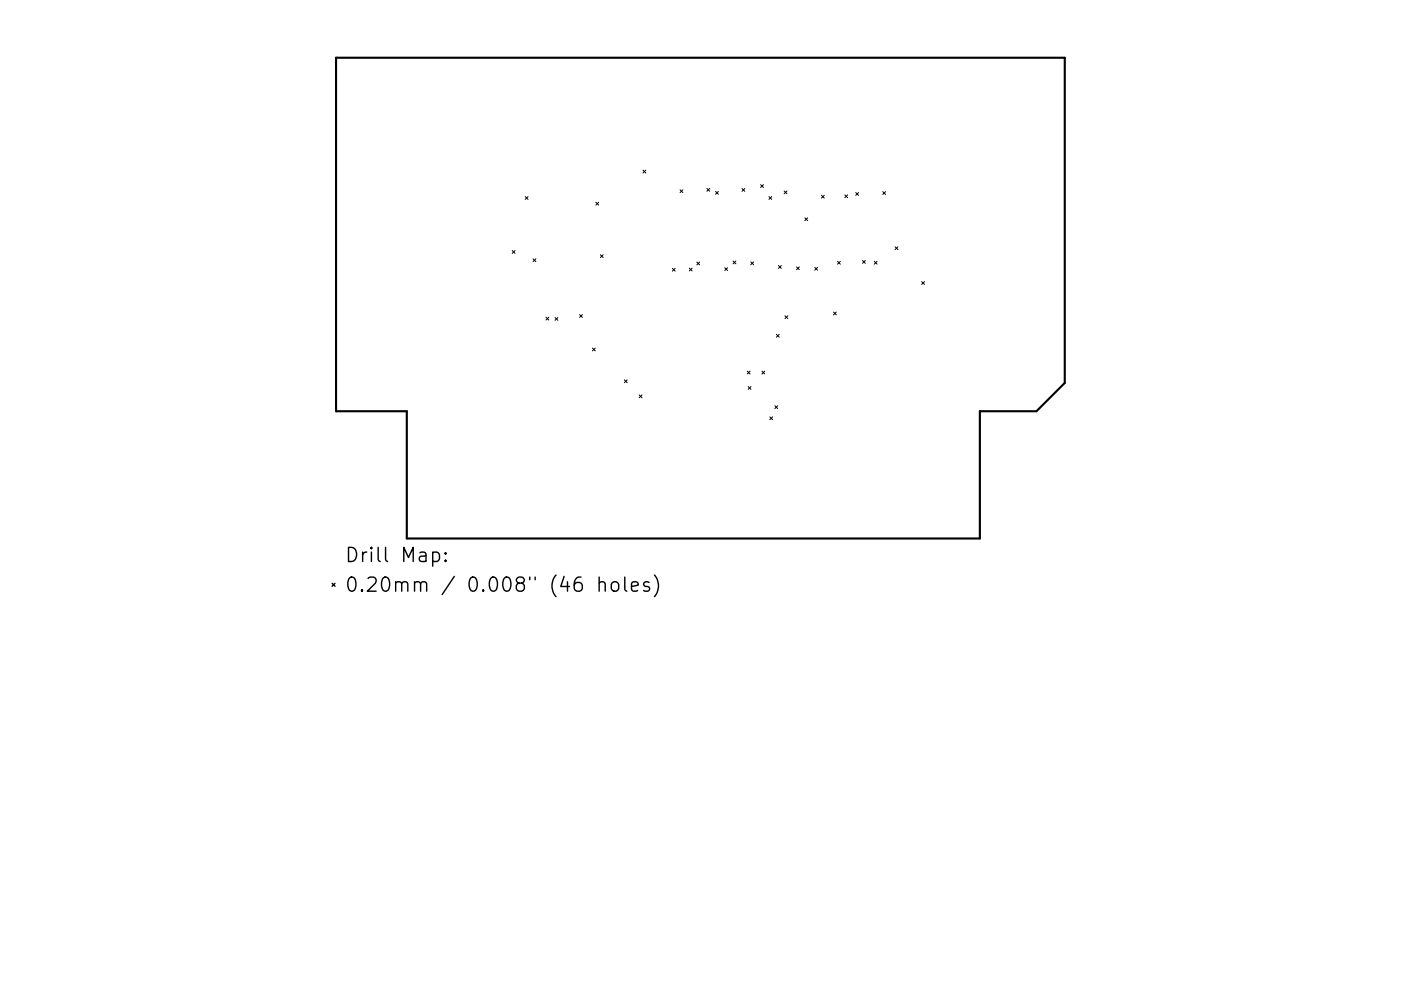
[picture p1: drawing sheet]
<svg xmlns="http://www.w3.org/2000/svg" width="297mm" height="210mm" viewBox="0 0 297 210" stroke-linecap="round" stroke-linejoin="round" font-family="sans-serif">
<defs><g id="words">
<g font-size="4.2">
<text x="73" y="119.3">Drill Map:</text>
<text x="73" y="125.6">0.20mm / 0.008&quot; (46 holes)</text>
</g>
</g></defs>
<path d="M71.3 12.3h154.5v69l-6 6h-12v27h-121.5v-27h-15z" fill="none" stroke="#000" stroke-width=".45"/>
<g fill="none" stroke="#000" stroke-width=".21">
<path d="M136.3 36.1l.6 .6M136.9 36.1l-.6 .6M149.9 40l.6 .6M150.5 40l-.6 .6M157.3 40l.6 .6M157.9 40l-.6 .6M161.3 39.2l.6 .6M161.9 39.2l-.6 .6M108.6 53.2l.6 .6M109.2 53.2l-.6 .6M111.4 41.7l.6 .6M112 41.7l-.6 .6"/>
<path d="M113 54.9l.6 .6M113.6 54.9l-.6 .6M126.3 42.9l.6 .6M126.9 42.9l-.6 .6M127.3 54l.6 .6M127.9 54l-.6 .6M142.5 56.9l.6 .6M143.1 56.9l-.6 .6M144.2 40.3l.6 .6M144.8 40.3l-.6 .6M146.1 56.9l.6 .6M146.7 56.9l-.6 .6"/>
<path d="M147.7 55.6l.6 .6M148.3 55.6l-.6 .6M151.7 40.6l.6 .6M152.3 40.6l-.6 .6M153.7 56.8l.6 .6M154.3 56.8l-.6 .6M155.4 55.4l.6 .6M156 55.4l-.6 .6M159.2 55.6l.6 .6M159.8 55.6l-.6 .6M163 41.7l.6 .6M163.6 41.7l-.6 .6"/>
<path d="M165.1 56.3l.6 .6M165.7 56.3l-.6 .6M166.3 40.5l.6 .6M166.9 40.5l-.6 .6M168.9 56.6l.6 .6M169.5 56.6l-.6 .6M170.6 46.2l.6 .6M171.2 46.2l-.6 .6M172.7 56.7l.6 .6M173.3 56.7l-.6 .6M174.2 41.4l.6 .6M174.8 41.4l-.6 .6"/>
<path d="M177.6 55.5l.6 .6M178.2 55.5l-.6 .6M179.1 41.4l.6 .6M179.7 41.4l-.6 .6M181.4 40.9l.6 .6M182 40.9l-.6 .6M182.9 55.3l.6 .6M183.5 55.3l-.6 .6M185.4 55.4l.6 .6M186 55.4l-.6 .6M187.2 40.7l.6 .6M187.8 40.7l-.6 .6"/>
<path d="M189.8 52.4l.6 .6M190.4 52.4l-.6 .6M195.4 59.7l.6 .6M196 59.7l-.6 .6M115.8 67.3l.6 .6M116.4 67.3l-.6 .6M117.7 67.4l.6 .6M118.3 67.4l-.6 .6M122.9 66.7l.6 .6M123.5 66.7l-.6 .6M125.6 73.8l.6 .6M126.2 73.8l-.6 .6"/>
<path d="M158.4 78.7l.6 .6M159 78.7l-.6 .6M161.5 78.7l.6 .6M162.1 78.7l-.6 .6M164.6 70.9l.6 .6M165.2 70.9l-.6 .6M166.4 67l.6 .6M167 67l-.6 .6M176.7 66.2l.6 .6M177.3 66.2l-.6 .6M132.4 80.6l.6 .6M133 80.6l-.6 .6"/>
<path d="M135.5 83.8l.6 .6M136.1 83.8l-.6 .6M158.6 82l.6 .6M159.2 82l-.6 .6M163.2 88.4l.6 .6M163.8 88.4l-.6 .6M164.3 86.1l.6 .6M164.9 86.1l-.6 .6"/>
</g>
<path d="M91.7 117.3l.9-.2 .6 .6v.9l-.3 .4-.3 .1-.9-.1M94.5 118.8l.1 .2-.1 .1-.2-.1 .2-.2v.3M94.5 117.3l.1 .1-.1 .2-.2-.2 .2-.1v.3M70.4 123.8l.6 .6M71 123.8l-.6 .6M127 123.7a.75 .75 0 0 1 1.3 .2v1.5M127 122.4v3M129.7 123.7a.81 .81 0 0 1 .9-.3 .81 .81 0 0 1 .6 .6v.9a.81 .81 0 0 1-.8 .6 .81 .81 0 0 1-.8-.6v-.9zM132.5 122.4v2.6l.4 .4M133.9 124.4l1.4-.3-.1-.5-.9-.2-.4 .5v1.1l.1 .3 .3 .1 .9-.1M137.6 123.6l-.7-.2-.4 .5 .1 .4 1 .3 .1 .3-.1 .4-.3 .1-.8-.1M138.7 122a3.4 3.4 0 0 1 0 4.6" fill="none" stroke="#000" stroke-width=".3"/>
<use href="#words"/>
</svg>
